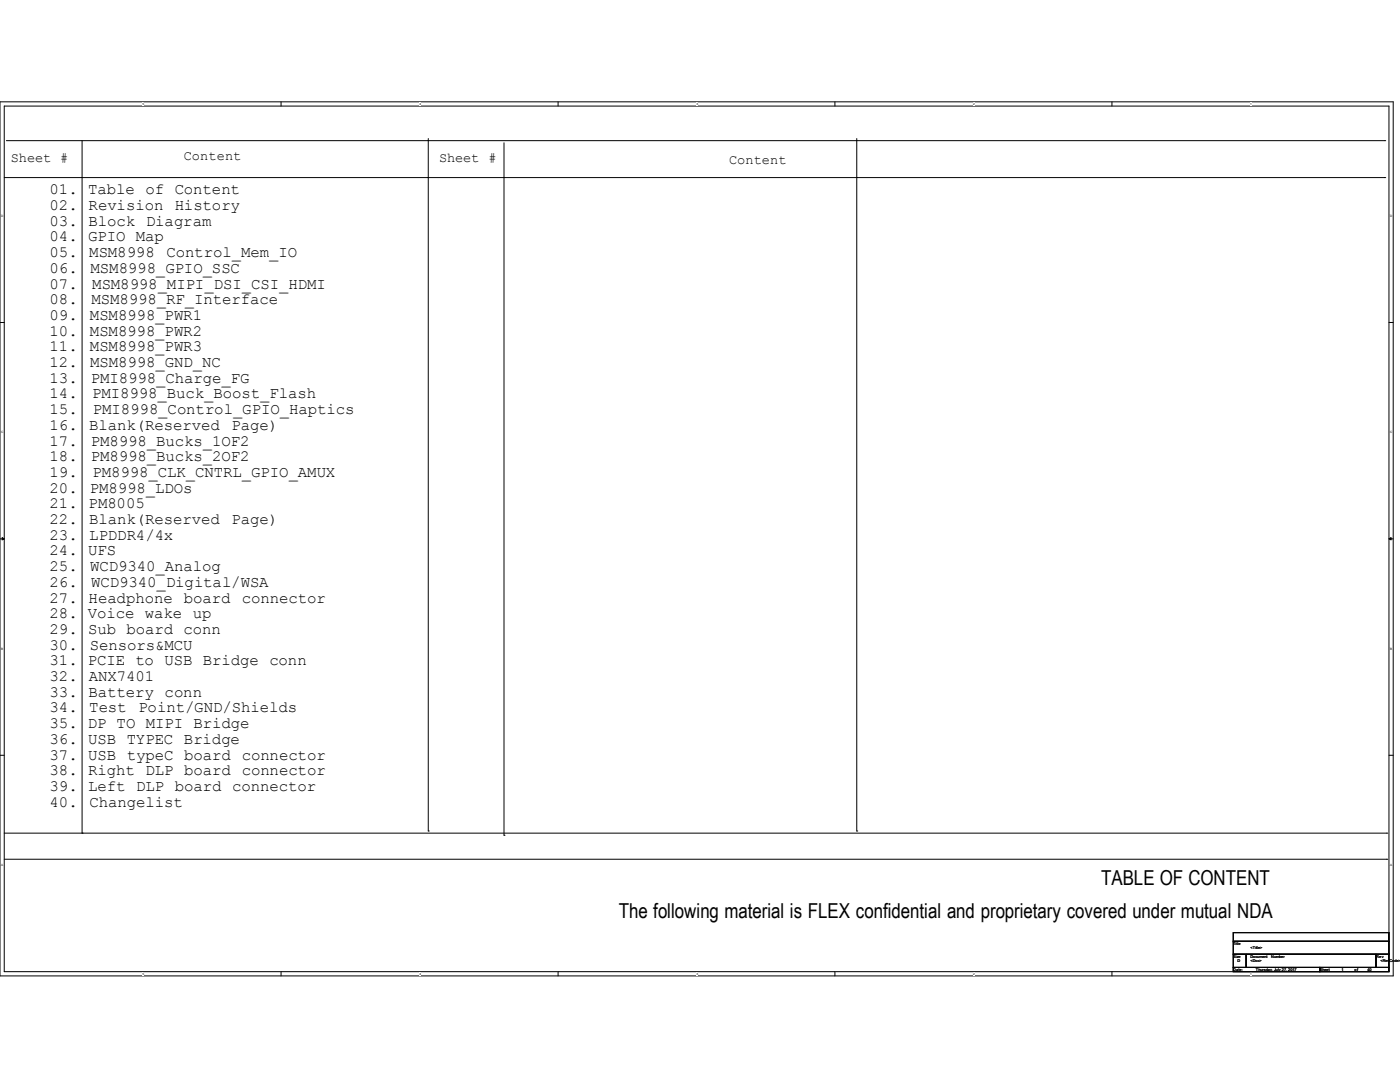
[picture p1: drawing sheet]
<svg xmlns="http://www.w3.org/2000/svg" width="279mm" height="216mm" viewBox="0 0 279 216" stroke-linecap="round" stroke-linejoin="round" font-family="sans-serif">
<defs><g id="words">
<g font-size="4.1">
<text x="219.8" y="176.6">TABLE OF CONTENT</text>
<text x="123.5" y="183.1">The following material is FLEX confidential and proprietary covered under mutual NDA</text>
</g>
<g font-size="3.1">
<text x="9.9" y="38.8">01. Table of Content</text>
<text x="9.9" y="41.9">02. Revision</text>
<text x="34.9" y="41.9">History</text>
<text x="9.9" y="45">03. Block Diagram</text>
<text x="9.9" y="48.2">04. GPIO Map</text>
<text x="9.9" y="51.3">05.</text>
<text x="17.8" y="51.3">MSM8998</text>
<text x="33.2" y="51.3">Control_Mem_IO</text>
<text x="9.9" y="54.4">06.</text>
<text x="9.9" y="57.6">07.</text>
<text x="18.1" y="54.4">MSM8998_GPIO_SSC</text>
<text x="18.4" y="57.6">MSM8998_MIPI_DSI_CSI_HDMI</text>
<text x="9.9" y="60.7">08.</text>
<text x="9.9" y="63.8">09.</text>
<text x="17.9" y="63.8">MSM8998_PWR1</text>
<text x="18.3" y="60.7">MSM8998_RF_Interface</text>
<text x="9.9" y="67">10.</text>
<text x="9.9" y="70.1">11.</text>
<text x="17.9" y="67">MSM8998_PWR2</text>
<text x="17.9" y="70.1">MSM8998_PWR3</text>
<text x="9.9" y="73.2">12.</text>
<text x="9.9" y="76.4">13.</text>
<text x="18" y="73.2">MSM8998_GND_NC</text>
<text x="18.1" y="76.4">PMI8998_Charge_FG</text>
<text x="9.9" y="79.5">14.</text>
<text x="9.9" y="82.6">15.</text>
<text x="18.4" y="79.5">PMI8998_Buck_Boost_Flash</text>
<text x="18.5" y="82.6">PMI8998_Control_GPIO_Haptics</text>
<text x="9.9" y="85.8">16.</text>
<text x="9.9" y="88.9">17.</text>
<text x="17.8" y="85.8">Blank(Reserved</text>
<text x="18.1" y="88.9">PM8998_Bucks_1OF2</text>
<text x="46.2" y="85.8">Page)</text>
<text x="9.9" y="92">18.</text>
<text x="9.9" y="95.2">19.</text>
<text x="18.1" y="92">PM8998_Bucks_2OF2</text>
<text x="18.5" y="95.2">PM8998_CLK_CNTRL_GPIO_AMUX</text>
<text x="9.9" y="98.3">20.</text>
<text x="9.9" y="101.4">21. PM8005</text>
<text x="17.9" y="98.3">PM8998_LDOs</text>
<text x="9.9" y="104.6">22.</text>
<text x="9.9" y="107.7">23.</text>
<text x="17.8" y="104.6">Blank(Reserved</text>
<text x="17.8" y="107.7">LPDDR4/4x</text>
<text x="46.2" y="104.6">Page)</text>
<text x="9.9" y="110.8">24. UFS</text>
<text x="9.9" y="114">25.</text>
<text x="18" y="114">WCD9340_Analog</text>
<text x="9.9" y="117.1">26.</text>
<text x="18.2" y="117.1">WCD9340_Digital/WSA</text>
<text x="9.9" y="120.2">27. Headphone</text>
<text x="9.9" y="123.4">28. Voice wake up</text>
<text x="36.7" y="120.2">board</text>
<text x="48.2" y="120.2">connector</text>
<text x="9.9" y="126.5">29. Sub board conn</text>
<text x="9.9" y="129.6">30.</text>
<text x="17.9" y="129.6">Sensors&amp;MCU</text>
<text x="9.9" y="132.8">31. PCIE to USB Bridge conn</text>
<text x="9.9" y="135.9">32.</text>
<text x="17.8" y="135.9">ANX7401</text>
<text x="9.9" y="139">33. Battery conn</text>
<text x="9.9" y="142.2">34.</text>
<text x="17.8" y="142.2">Test</text>
<text x="27.6" y="142.2">Point/GND/Shields</text>
<text x="9.9" y="145.3">35. DP TO MIPI Bridge</text>
<text x="9.9" y="148.4">36. USB TYPEC Bridge</text>
<text x="9.9" y="151.6">37. USB typeC board connector</text>
<text x="9.9" y="154.7">38. Right DLP board connector</text>
<text x="9.9" y="157.8">39. Left DLP board connector</text>
<text x="9.9" y="161">40.</text>
<text x="17.9" y="161">Changelist</text>
</g>
<g font-size="2.7">
<text x="2.2" y="32.4">Sheet #</text>
<text x="36.7" y="32">Content</text>
<text x="87.6" y="32.4">Sheet #</text>
<text x="145.5" y="32.8">Content</text>
</g>
<g font-size=".8">
<text x="246.1" y="188.6">Title</text>
<text x="246.1" y="191.1">Size</text>
<text x="249.6" y="191.1">Document</text>
<text x="249.6" y="189.4">&lt;Title&gt;</text>
<text x="253.7" y="191.1">Number</text>
<text x="274.6" y="191.1">Rev</text>
<text x="246.1" y="193.8">Date:</text>
<text x="247" y="192">D</text>
<text x="249.6" y="192">&lt;Doc&gt;</text>
<text x="250.6" y="193.8">Thursday, July 27, 2017</text>
<text x="263.4" y="193.8">Sheet</text>
<text x="267.7" y="193.8">1</text>
<text x="270.3" y="193.8">of</text>
<text x="272.9" y="193.8">40</text>
<text x="275.5" y="192">&lt;RevCode&gt;</text>
</g>
<g font-size=".6">
<text x="28.4" y="21">5</text>
<text x="83.7" y="21">4</text>
<text x="139" y="21">3</text>
<text x="194.2" y="21">2</text>
<text x="249.5" y="21">1</text>
<text x=".2" y="43.3">D</text>
<text x="277.4" y="43.3">D</text>
<text x=".2" y="86.5">C</text>
<text x="277.4" y="86.5">C</text>
<text x=".2" y="129.7">B</text>
<text x="277.4" y="129.7">B</text>
<text x=".2" y="172.8">A</text>
<text x="277.4" y="172.8">A</text>
<text x="28.4" y="194.5">5</text>
<text x="83.7" y="194.5">4</text>
<text x="139" y="194.5">3</text>
<text x="194.2" y="194.5">2</text>
<text x="249.5" y="194.5">1</text>
</g>
</g></defs>
<path d="M0 20.3h278v174.4h-278zM.8 21.2h276.4v172.7h-276.4z" fill="none" stroke="#000" stroke-width=".2"/>
<g fill="#fff">
<path d="M28.4 20.4h.3v.7h-.3z"/>
<path d="M28.4 194h.3v.6h-.3z"/>
</g>
<path d="M56.1 20.3v.9M56.1 193.9v.8" fill="none" stroke="#000" stroke-width=".2"/>
<g fill="#fff">
<path d="M83.7 20.4h.3v.7h-.3z"/>
<path d="M83.7 194h.3v.6h-.3z"/>
</g>
<path d="M111.4 20.3v.9M111.4 193.9v.8" fill="none" stroke="#000" stroke-width=".2"/>
<g fill="#fff">
<path d="M139 20.4h.3v.7h-.3z"/>
<path d="M139 194h.3v.6h-.3z"/>
</g>
<path d="M166.6 20.3v.9M166.6 193.9v.8" fill="none" stroke="#000" stroke-width=".2"/>
<g fill="#fff">
<path d="M194.2 20.4h.3v.7h-.3z"/>
<path d="M194.2 194h.3v.6h-.3z"/>
</g>
<path d="M221.9 20.3v.9M221.9 193.9v.8" fill="none" stroke="#000" stroke-width=".2"/>
<g fill="#fff">
<path d="M249.5 20.4h.3v.7h-.3z"/>
<path d="M249.5 194h.3v.6h-.3z"/>
<path d="M.2 42.8h.4v.6h-.4z"/>
<path d="M277.4 42.8h.4v.6h-.4z"/>
<path d="M.2 85.9h.4v.7h-.4z"/>
<path d="M277.4 85.9h.4v.7h-.4z"/>
</g>
<path d="M0 64.3h.8M277.2 64.3h.8" fill="none" stroke="#000" stroke-width=".2"/>
<g fill="#fff">
<path d="M.2 129.1h.4v.7h-.4z"/>
<path d="M277.4 129.1h.4v.7h-.4z"/>
</g>
<path d="M0 107.5h.8M277.2 107.5h.8" fill="none" stroke="#000" stroke-width=".2"/>
<path d="M.4 107.3l.4 .2-.4 .2zM277.2 107.5l.4-.2v.4z" fill="#000" stroke="#000" stroke-width=".2"/>
<g fill="#fff">
<path d="M.2 172.3h.4v.7h-.4z"/>
<path d="M277.4 172.3h.4v.7h-.4z"/>
</g>
<g fill="none" stroke="#000" stroke-width=".2">
<path d="M.8 35.4h275.6M1.3 28.1h275.1M16.4 28.1v138.1M85.5 27.6v138.2M100.6 28.5v138.2M171 27.6v138.2M276.4 35.4h.1M276.4 28.1h.1M0 150.7h.8M277.2 150.7h.8M.8 171.4h276M.8 166.2h276"/>
<path d="M16.4 166.2h.1M85.5 165.8h.1M100.6 166.7h.1M171 165.8h.1M276.8 171.4h.1M276.8 166.2h.1M246.1 186.1h31.1v1.7h-31.1zM246.1 187.8h31.1v2.6h-31.1zM246.1 190.4h2.6v2.6h-2.6zM246.1 193h17.3v.9h-17.3zM248.7 190.4h25.9v2.6h-25.9zM263.4 193h13.8v.9h-13.8z"/>
<path d="M274.6 190.4h2.6v2.6h-2.6z"/>
</g>
<use href="#words"/>
</svg>
